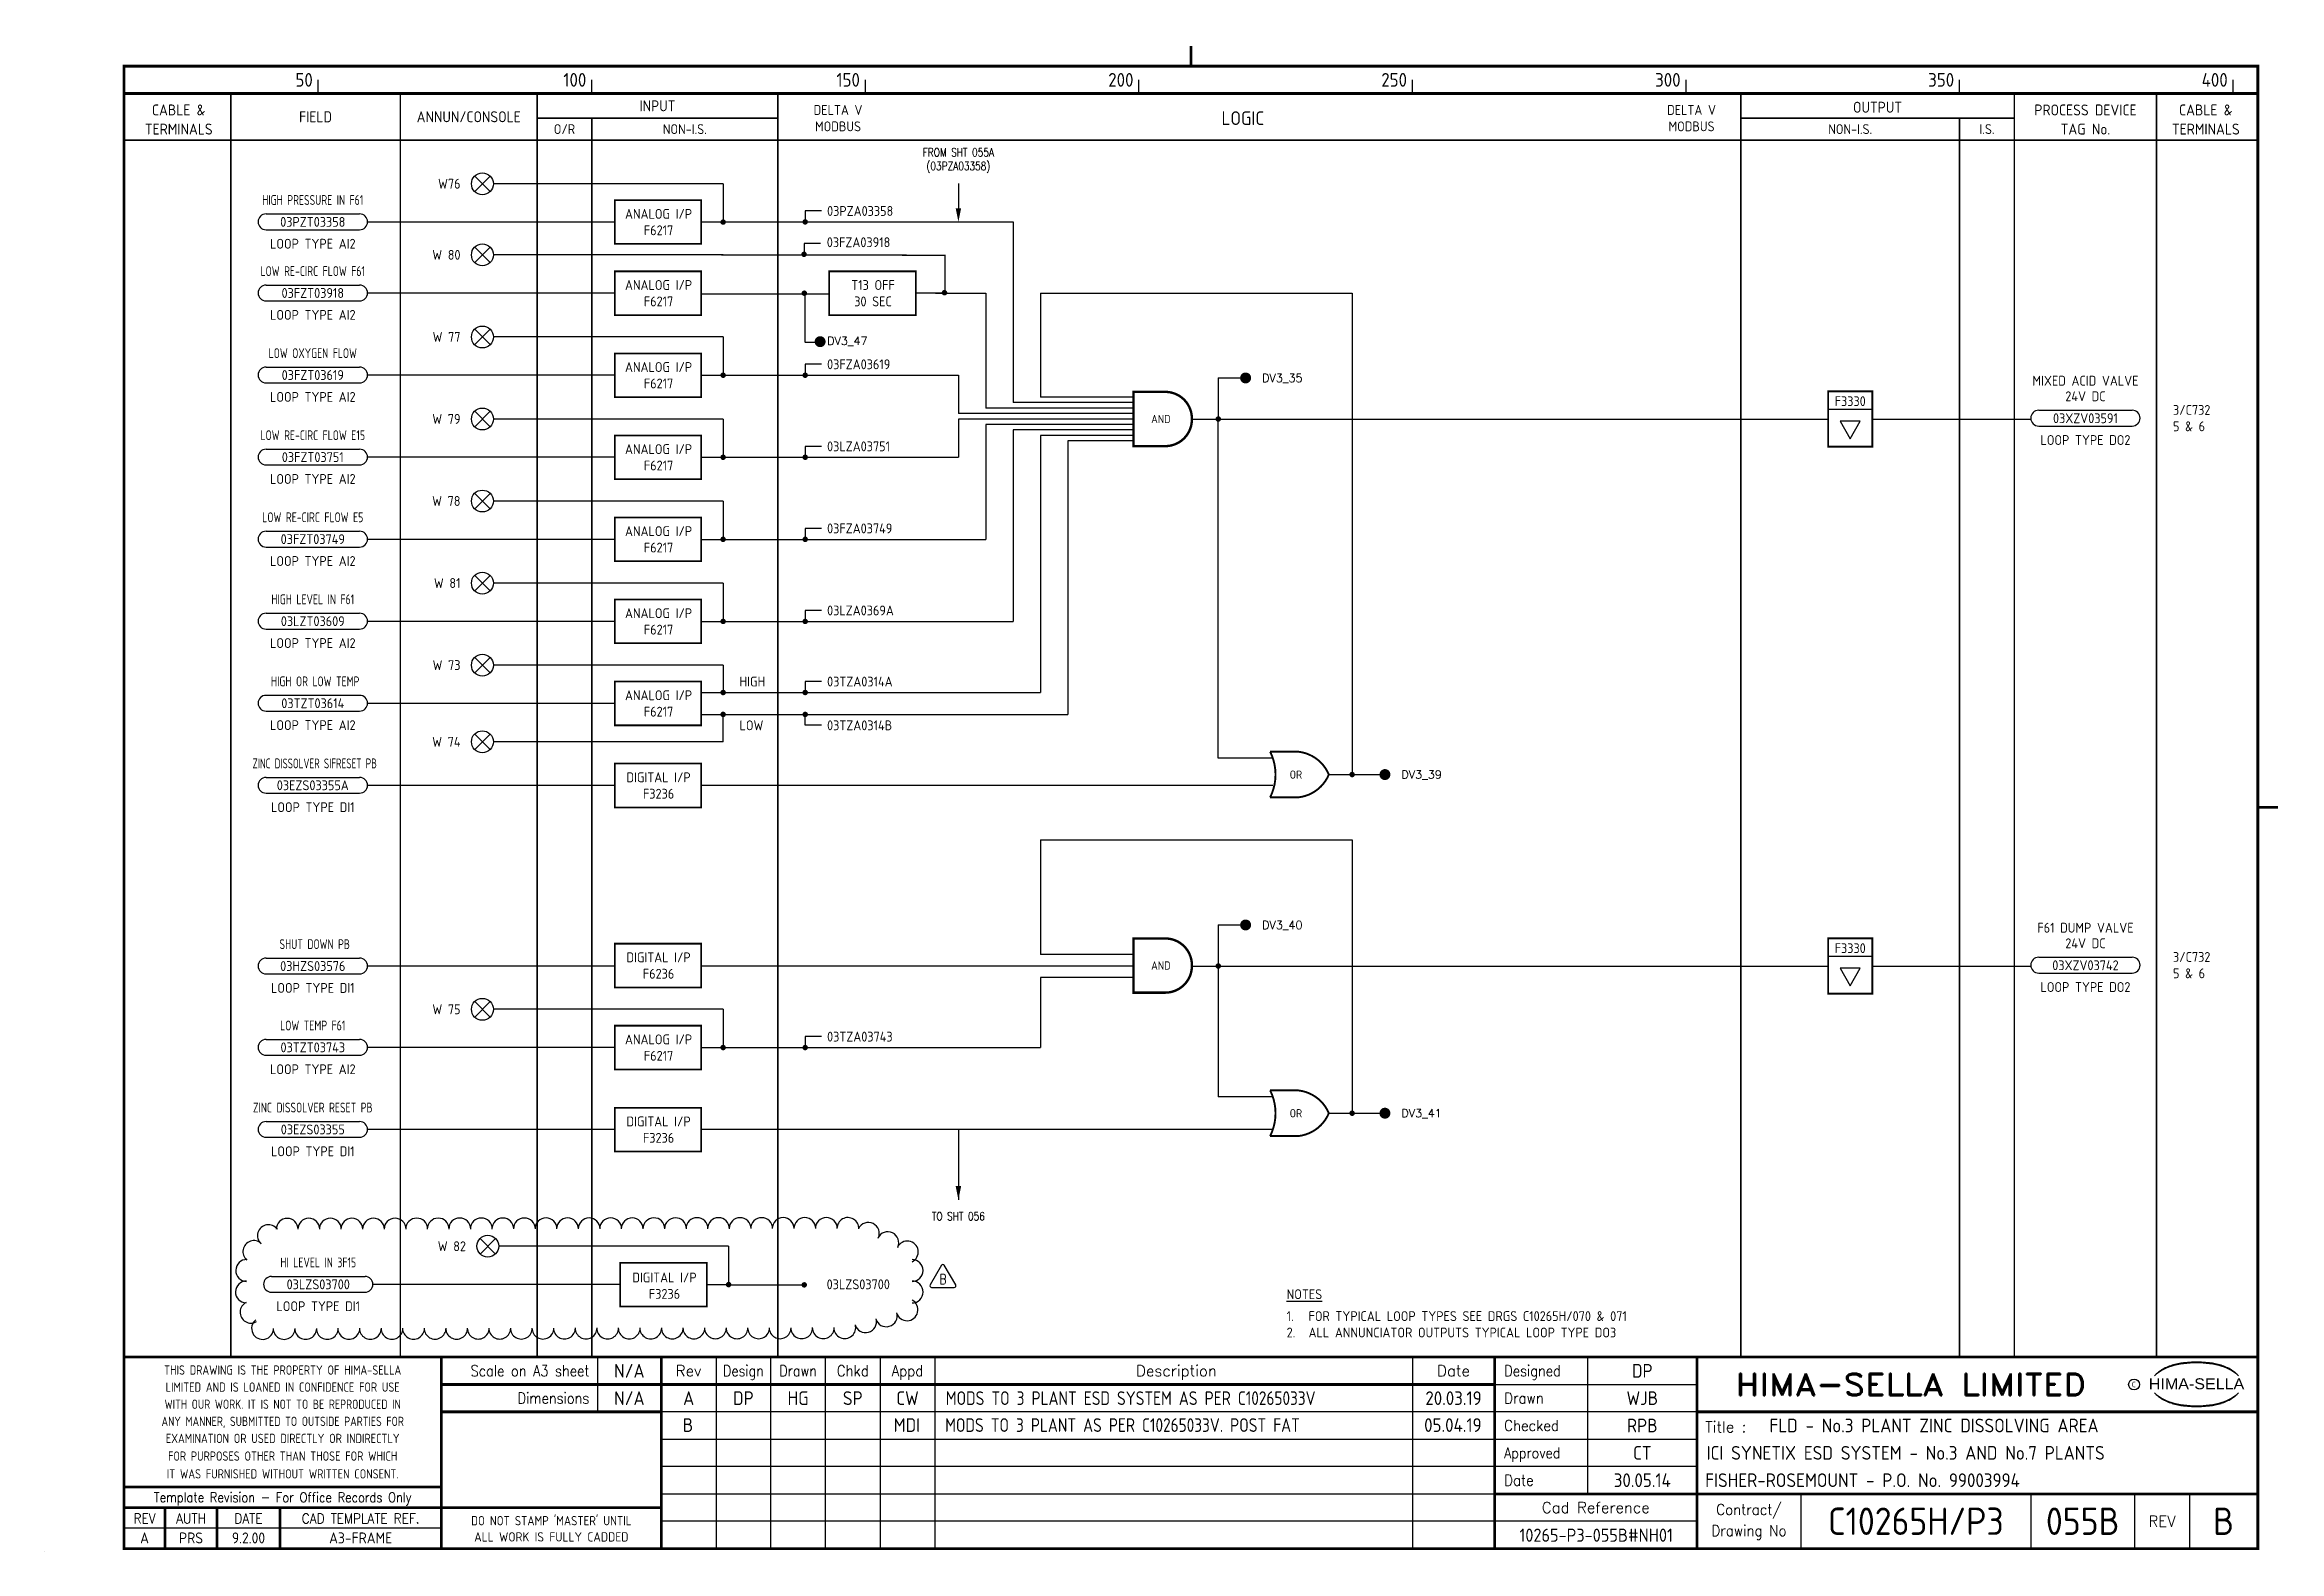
# Model space of a CAD drawing. Extents: x 0 to 408, y 0 to 275.
import ezdxf
from ezdxf.enums import TextEntityAlignment as Align

# ---------------------------------------------------------------- set-up
doc = ezdxf.new("R2010")
doc.units = 0
doc.header["$LTSCALE"] = 0.25
doc.header["$MEASUREMENT"] = 0
doc.linetypes.add('HIDDEN', pattern=[0.375, 0.25, -0.125])
doc.layers.get('0').update_dxf_attribs({"color": 41, "linetype": 'CONTINUOUS'})
for name, color, linetype in [('00-DRG_FRAME', 3, 'CONTINUOUS'), ('01-DRAW', 7, 'CONTINUOUS'), ('02-TEXT', 2, 'CONTINUOUS'), ('052', 7, 'CONTINUOUS'), ('052-TEXT', 2, 'CONTINUOUS'), ('055', 7, 'CONTINUOUS'), ('055-TEXT', 2, 'CONTINUOUS')]:
    doc.layers.add(name, color=color, linetype=linetype)
doc.styles.add('ARIAL', font='arial.ttf', dxfattribs={"height": 2.5})
doc.styles.add('ISO', font='iso.shx')
doc.styles.add('ROMAND', font='ROMAND')
doc.styles.add('ROMANS', font='romans.shx')

msp = doc.modelspace()

# ---------------------------------------------------------------- texts
at = {"layer": '00-DRG_FRAME', "style": 'ISO'}
for s, p in [('50', (49, 267.75)), ('100', (99, 267.75)), ('150', (149, 267.75)), ('200', (199, 267.75)), ('250', (249, 267.75)), ('300', (299, 267.75)), ('350', (349, 267.75)), ('400', (399, 267.75))]:
    msp.add_text(s, height=2.5, dxfattribs=at).set_placement(p, align=Align.RIGHT)
for s, height, p in [('CABLE &', 2, (24.5, 263.5)), ('FIELD', 2, (49.5, 262.25)), ('ANNUN/CONSOLE', 2, (77.5, 262.25)), ('INPUT', 2, (112, 264.25)), ('DELTA V', 1.8, (145, 263.5)), ('MODBUS', 1.8, (145, 260.5)), ('LOGIC', 2.5, (219, 262)), ('DELTA V', 1.8, (301, 263.5)), ('MODBUS', 1.8, (301, 260.5)), ('OUTPUT', 2, (335, 264)), ('PROCESS DEVICE', 2, (373, 263.5)), ('CABLE &', 2, (395, 263.5)), ('TERMINALS', 2, (24.5, 260)), ('O/R', 1.8, (95, 260)), ('NON-I.S.', 1.8, (117, 260)), ('NON-I.S.', 1.8, (330, 260)), ('I.S.', 1.8, (355, 260)), ('TAG No.', 2, (373, 260)), ('TERMINALS', 2, (395, 260))]:
    msp.add_text(s, height=height, dxfattribs=at).set_placement(p, align=Align.MIDDLE)
at = {"layer": '00-DRG_FRAME', "color": 3, "style": 'ISO'}
for s, width, p in [('THIS DRAWING IS THE PROPERTY OF HIMA-SELLA', 0.9, (43.5, 33.14)), ("DO NOT STAMP 'MASTER' UNTIL", 0.95, (92.6, 5.77))]:
    msp.add_text(s, height=1.7, dxfattribs=dict(at, width=width)).set_placement(p, align=Align.MIDDLE)
at = {"layer": '00-DRG_FRAME', "color": 4, "style": 'ROMAND', "width": 0.87}
for s, p in [('Scale on A3 sheet', (99.54, 32)), ('Dimensions', (99.54, 27.01))]:
    msp.add_text(s, height=2, dxfattribs=at).set_placement(p, align=Align.RIGHT)
at = {"layer": '00-DRG_FRAME', "color": 4, "style": 'ROMAND'}
for s, p in [('Rev', (117.7, 32)), ('Description', (206.85, 32)), ('Date', (257.5, 32))]:
    msp.add_text(s, height=2, dxfattribs=at).set_placement(p, align=Align.CENTER)
for s, width, p in [('Design', 0.85, (127.7, 32)), ('Drawn', 0.85, (137.7, 32)), ('Chkd', 0.9, (147.7, 32)), ('Appd', 0.9, (157.7, 32))]:
    msp.add_text(s, height=2, dxfattribs=dict(at, width=width)).set_placement(p, align=Align.CENTER)
for s, width, p in [('Designed', 0.87, (266.75, 32)), ('Drawn', 0.9, (266.75, 27)), ('Checked', 0.9, (266.75, 22)), ('Approved', 0.85, (266.75, 17)), ('Date', 0.9, (266.75, 12))]:
    msp.add_text(s, height=2, dxfattribs=dict(at, width=width)).set_placement(p)
at = {"layer": '00-DRG_FRAME', "color": 3, "style": 'ISO'}
for s, width, p in [('LIMITED AND IS LOANED IN CONFIDENCE FOR USE', 0.9, (43.5, 30.02)), ('ANY MANNER, SUBMITTED TO OUTSIDE PARTIES FOR', 0.87, (43.5, 23.76)), ('WITH OUR WORK. IT IS NOT TO BE REPRODUCED IN', 0.87, (43.5, 26.89)), ('EXAMINATION OR USED DIRECTLY OR INDIRECTLY', 0.9, (43.5, 20.64)), ('FOR PURPOSES OTHER THAN THOSE FOR WHICH', 0.9, (43.5, 17.41)), ('IT WAS FURNISHED WITHOUT WRITTEN CONSENT.', 0.9, (43.5, 14.16))]:
    msp.add_text(s, height=1.7, dxfattribs=dict(at, width=width)).set_placement(p, align=Align.MIDDLE_CENTER)
at = {"layer": '00-DRG_FRAME', "style": 'ROMAND', "width": 1.15}
msp.add_text('HIMA-SELLA LIMITED', height=4, dxfattribs=at).set_placement((341.1, 30.5), align=Align.MIDDLE)
at = {"layer": '00-DRG_FRAME', "color": 3, "style": 'ISO', "width": 0.9}
msp.add_text('C', height=1, dxfattribs=at).set_placement((381.84, 30), align=Align.CENTER)
at = {"layer": '00-DRG_FRAME', "style": 'ARIAL', "width": 1.05}
msp.add_text('HIMA-SELLA', height=2, dxfattribs=at).set_placement((393.3, 29.63), align=Align.CENTER)
at = {"layer": '00-DRG_FRAME', "color": 4, "style": 'ROMAND'}
msp.add_text('Title :', height=2, dxfattribs=at).set_placement((303.5, 21.75))
for s, height, width, p in [('Template Revision - For Office Records Only', 1.8, 0.85, (43.5, 9.62)), ('Contract/', 2, 0.9, (311.5, 7.5)), ('REV', 1.8, 0.9, (18.25, 6)), ('AUTH', 1.8, 0.9, (26.75, 6)), ('DATE', 1.8, 0.9, (37.25, 6)), ('CAD TEMPLATE REF.', 1.8, 0.9, (57.75, 6)), ('Drawing No', 2, 0.9, (311.5, 3.5))]:
    msp.add_text(s, height=height, dxfattribs=dict(at, width=width)).set_placement(p, align=Align.MIDDLE)
for s, p in [('Cad Reference', (283.5, 8)), ('REV', (387, 5.5))]:
    msp.add_text(s, height=2, dxfattribs=at).set_placement(p, align=Align.MIDDLE)
at = {"layer": '00-DRG_FRAME', "color": 41, "style": 'ISO'}
for s, p in [('A', (18.25, 1.45)), ('PRS', (26.75, 1.45)), ('9.2.00', (37.25, 1.45)), ('A3-FRAME', (57.75, 1.45))]:
    msp.add_text(s, height=2, dxfattribs=at).set_placement(p, align=Align.CENTER)
at = {"layer": '00-DRG_FRAME', "color": 3, "style": 'ISO'}
msp.add_text('ALL WORK IS FULLY CADDED', height=1.7, dxfattribs=at).set_placement((92.6, 2.64), align=Align.MIDDLE_CENTER)
at = {"layer": '02-TEXT', "style": 'ISO'}
for s, p in [('%%UNOTES', (227, 47)), ('1.', (227, 43)), ('2.', (227, 40)), ('ALL ANNUNCIATOR OUTPUTS TYPICAL LOOP TYPE DO3', (231, 40)), ('FOR TYPICAL LOOP TYPES SEE DRGS C10265H/070 & 071', (231, 43))]:
    msp.add_text(s, height=1.8, dxfattribs=at).set_placement(p, align=Align.MIDDLE_LEFT)
at = {"layer": '052', "style": 'ROMANS', "width": 0.8, "flags": 8}
for p in [(167, 245.53), (167, 66.76)]:
    msp.add_attdef('CN1', p, '1', height=0.0025, rotation=270, dxfattribs=at)
at = {"layer": '052-TEXT', "style": 'ISO'}
for s, p in [('MIXED ACID VALVE', (373, 214)), ('24V DC', (373, 211.16)), ('03XZV03591', (373, 207.14)), ('LOOP TYPE DO2', (373, 203.16)), ('F61 DUMP VALVE', (373, 114)), ('24V DC', (373, 111.16)), ('03XZV03742', (373, 107.14)), ('LOOP TYPE DO2', (373, 103.16))]:
    msp.add_text(s, height=1.8, dxfattribs=at).set_placement(p, align=Align.MIDDLE)
for p in [(330, 209.36), (330, 109.36)]:
    msp.add_text('F3330', height=1.8, dxfattribs=at).set_placement(p, align=Align.CENTER)
for s, p in [('3/C732', (389, 208.66)), ('5 & 6', (389, 205.66)), ('3/C732', (389, 108.66)), ('5 & 6', (389, 105.66))]:
    msp.add_text(s, height=1.8, dxfattribs=at).set_placement(p, align=Align.MIDDLE_LEFT)
at = {"layer": '055-TEXT', "style": 'ISO'}
for s, p in [('W76', (76, 250.01)), ('W 80', (76, 237.01)), ('W 77', (76, 222.01)), ('W 79', (76, 207.01)), ('W 78', (76, 192.01)), ('W 81', (76, 177.01)), ('W 73', (76, 162.01)), ('W 74', (76, 147.99)), ('W 75', (76, 99.09)), ('W 82', (77, 55.77))]:
    msp.add_text(s, height=1.8, dxfattribs=at).set_placement(p, align=Align.MIDDLE_RIGHT)
for s, width, p in [('HIGH PRESSURE IN F61', 0.8, (49, 247.04)), ('LOW RE-CIRC FLOW F61', 0.8, (49, 234.04)), ('LOW OXYGEN FLOW', 0.8, (49, 219.04)), ('LOW RE-CIRC FLOW E15', 0.8, (49, 204.04)), ('LOW RE-CIRC FLOW E5', 0.8, (49, 189.04)), ('HIGH LEVEL IN F61', 0.8, (49, 174.04)), ('HIGH OR LOW TEMP', 0.8, (49.44, 159.04)), ('ZINC DISSOLVER SIFRESET PB', 0.75, (49.35, 144.04)), ('SHUT DOWN PB', 0.8, (49.35, 111)), ('LOW TEMP F61', 0.8, (49, 96.13)), ('ZINC DISSOLVER RESET PB', 0.8, (49, 81.13)), ('HI LEVEL IN 3F15', 0.8, (50, 52.81))]:
    msp.add_text(s, height=1.8, dxfattribs=dict(at, width=width)).set_placement(p, align=Align.MIDDLE)
for s, height, p in [('ANALOG I/P', 1.8, (112.2, 244.5)), ('03PZT03358', 1.8, (49, 243.04)), ('F6217', 1.8, (112.2, 241.5)), ('LOOP TYPE AI2', 1.8, (49, 239.04)), ('03FZT03918', 1.8, (49, 230.04)), ('ANALOG I/P', 1.8, (112.2, 231.5)), ('F6217', 1.8, (112.2, 228.5)), ('T13 OFF', 1.8, (151.4, 231.5)), ('30 SEC', 1.8, (151.4, 228.5)), ('LOOP TYPE AI2', 1.8, (49, 226.04)), ('ANALOG I/P', 1.8, (112.2, 216.5)), ('03FZT03619', 1.8, (49, 215.04)), ('F6217', 1.8, (112.2, 213.5)), ('LOOP TYPE AI2', 1.8, (49, 211.04)), ('AND', 1.5, (204, 207)), ('03FZT03751', 1.8, (49, 200.04)), ('ANALOG I/P', 1.8, (112.2, 201.5)), ('LOOP TYPE AI2', 1.8, (49, 196.04)), ('F6217', 1.8, (112.2, 198.5)), ('03FZT03749', 1.8, (49, 185.04)), ('ANALOG I/P', 1.8, (112.2, 186.5)), ('F6217', 1.8, (112.2, 183.5)), ('LOOP TYPE AI2', 1.8, (49, 181.04)), ('ANALOG I/P', 1.8, (112.2, 171.5)), ('03LZT03609', 1.8, (49, 170.04)), ('F6217', 1.8, (112.2, 168.5)), ('LOOP TYPE AI2', 1.8, (49, 166.04)), ('03TZT03614', 1.8, (49, 155.04)), ('ANALOG I/P', 1.8, (112.2, 156.5)), ('LOOP TYPE AI2', 1.8, (49, 151.04)), ('F6217', 1.8, (112.2, 153.5)), ('03EZS03355A', 1.8, (49, 140.04)), ('DIGITAL I/P', 1.8, (112.2, 141.5)), ('F3236', 1.8, (112.2, 138.5)), ('OR', 1.5, (228.69, 142)), ('LOOP TYPE DI1', 1.8, (49, 136.04)), ('03HZS03576', 1.8, (49, 107)), ('DIGITAL I/P', 1.8, (112.2, 108.59)), ('F6236', 1.8, (112.2, 105.59)), ('AND', 1.5, (204, 107.09)), ('LOOP TYPE DI1', 1.8, (49, 103)), ('ANALOG I/P', 1.8, (112.2, 93.59)), ('03TZT03743', 1.8, (49, 92.13)), ('F6217', 1.8, (112.2, 90.59)), ('LOOP TYPE AI2', 1.8, (49, 88.13)), ('03EZS03355', 1.8, (49, 77.13)), ('DIGITAL I/P', 1.8, (112.2, 78.59)), ('OR', 1.5, (228.69, 80.09)), ('LOOP TYPE DI1', 1.8, (49, 73.13)), ('F3236', 1.8, (112.2, 75.59)), ('03LZS03700', 1.8, (50, 48.81)), ('DIGITAL I/P', 1.8, (113.28, 50.06)), ('LOOP TYPE DI1', 1.8, (50, 44.81)), ('F3236', 1.8, (113.28, 47.06))]:
    msp.add_text(s, height=height, dxfattribs=at).set_placement(p, align=Align.MIDDLE)
at = {"layer": '055-TEXT'}
for s, height, style, p in [('03PZA03358', 1.8, 'ISO', (143, 245.03)), ('03FZA03918', 1.8, 'ISO', (142.95, 239.31)), ('DV3_47', 1.5, 'ROMANS', (143.02, 221.29)), ('03FZA03619', 1.8, 'ISO', (143, 217)), ('DV3_35', 1.5, 'ROMANS', (222.5, 214.5)), ('03LZA03751', 1.8, 'ISO', (143, 202)), ('03FZA03749', 1.8, 'ISO', (143, 187)), ('03LZA0369A', 1.8, 'ISO', (143, 172)), ('HIGH', 1.8, 'ISO', (127, 159)), ('03TZA0314A', 1.8, 'ISO', (143, 159)), ('LOW', 1.8, 'ISO', (127, 151)), ('03TZA0314B', 1.8, 'ISO', (143, 151)), ('DV3_39', 1.5, 'ROMANS', (247.96, 142)), ('DV3_40', 1.5, 'ROMANS', (222.5, 114.5)), ('03TZA03743', 1.8, 'ISO', (143, 94.09)), ('DV3_41', 1.5, 'ROMANS', (247.96, 80.09)), ('03LZS03700', 1.8, 'ISO', (142.92, 48.81))]:
    msp.add_text(s, height=height, dxfattribs=dict(at, style=style)).set_placement(p, align=Align.MIDDLE_LEFT)
at = {"layer": '055-TEXT', "char_height": 1.5, "width": 33, "attachment_point": 2, "style": 'ROMANS'}
for s, insert in [('{\\W0.8;FROM SHT 055A\\P(03PZA03358)}', (167, 256.5)), ('{\\W0.8;TO SHT 056}', (167, 62))]:
    msp.add_mtext(s, dxfattribs=dict(at, insert=insert))

# ---------------------------------------------------------------- blocks, each defined once
blk = doc.blocks.new('A3-TITLE')
at = {"style": 'ISO'}
blk.add_attdef('TITLE_1', (315.25, 21.75), '', height=2.5, dxfattribs=at)
for tag, p in [('DRGNO', (372.5, 3)), ('REV.', (398.25, 3))]:
    blk.add_attdef(tag, text='', height=5, dxfattribs=at).set_placement(p, align=Align.CENTER)
blk = doc.blocks.new('A3-CONTRACT')
at = {"style": 'ISO'}
for tag, height, p in [('SCALE', 2.5, (106.86, 31.75)), ('DIMS', 2.5, (106.86, 26.75)), ('CAD-REF', 2.5, (282, 1.75)), ('CONTRACT', 5, (342, 3))]:
    blk.add_attdef(tag, text='', height=height, dxfattribs=at).set_placement(p, align=Align.CENTER)
for tag, p in [('TITLE_2', (303.75, 16.75)), ('TITLE_3', (303.5, 11.75))]:
    blk.add_attdef(tag, p, '', height=2.5, dxfattribs=at)
blk = doc.blocks.new('A3-REVA')
at = {"style": 'ISO'}
for tag, p in [('DESIGNED', (292, 31.75)), ('A', (117.7, 26.75)), ('DES', (127.7, 26.75)), ('DRN', (137.7, 26.75)), ('CHKD', (147.7, 26.75)), ('APPD', (157.7, 26.75)), ('DATE', (258, 26.75)), ('DRAWN', (292, 26.75)), ('CHECKED', (292, 21.75)), ('APPD', (292, 16.75)), ('DATE', (292, 11.75))]:
    blk.add_attdef(tag, text='', height=2.5, dxfattribs=at).set_placement(p, align=Align.CENTER)
blk.add_attdef('DESCRIPTION', (164.7, 26.75), '', height=2.5, dxfattribs=at)
blk = doc.blocks.new('TRI-A')
at = {"layer": '01-DRAW'}
blk.add_lwpolyline([(-0.26, 2.55), (-2.34, -1.05, 0.57735), (-2.08, -1.5), (2.08, -1.5, 0.57735), (2.34, -1.05), (0.26, 2.55, 0.57735)], format="xyb", close=True, dxfattribs=at)
at = {"layer": '02-TEXT', "color": 2, "style": 'ROMANS', "width": 0.8}
blk.add_text('B', height=1.8, dxfattribs=at).set_placement((0, 0), align=Align.MIDDLE)
blk = doc.blocks.new('*U11')
at = {"layer": '01-DRAW', "color": 0, "linetype": 'ByBlock', "lineweight": -2, "transparency": 16777216}
for centre, start, end in [((-56.78, 7.82), 35.8555, 227.4195), ((-53.35, 8.99), 0.0791, 180.0791), ((-49.41, 9), 0.0791, 180.0791), ((-45.47, 9), 0.0791, 180.0791), ((-41.53, 9.01), 0.0791, 180.0791), ((-37.59, 9.01), 0.0791, 180.0791), ((-33.64, 9.02), 0.0791, 180.0791), ((-29.7, 9.03), 0.0791, 180.0791), ((-25.76, 9.03), 0.0791, 180.0791), ((-21.82, 9.04), 0.0791, 180.0791), ((-17.88, 9.04), 0.0791, 180.0791), ((-13.94, 9.05), 0.0791, 180.0791), ((-10, 9.05), 0.0791, 180.0791), ((-6.05, 9.06), 0.0791, 180.0791), ((-2.11, 9.06), 0.0791, 180.0791), ((1.83, 9.07), 0.0791, 180.0791), ((5.77, 9.07), 0.0791, 180.0791), ((9.71, 9.08), 0.0791, 180.0791), ((13.65, 9.09), 0.0791, 180.0791), ((17.6, 9.09), 0.0791, 180.0791), ((21.54, 9.1), 0.0791, 180.0791), ((25.48, 9.1), 0.0791, 180.0791), ((29.42, 9.11), 0.0791, 180.0791), ((33.36, 9.11), 0.0791, 180.0791), ((37.3, 9.12), 0.0791, 180.0791), ((41.24, 9.12), 0.0791, 180.0791), ((45.19, 9.13), 0.0791, 180.0791), ((49.13, 9.13), 358.1782, 180.0791), ((52.87, 8.24), 334.4703, 154.4703), ((56.42, 6.54), 334.4703, 154.4703), ((-59.45, 4.92), 47.4195, 230.5584), ((59.98, 4.84), 296.1734, 154.4703), ((-60.75, 1.47), 88.977, 268.977), ((60.86, 1.46), 270, 90), ((-60.82, -2.47), 88.977, 268.977), ((59.93, -5.72), 196.1276, 62.1203), ((60.86, -2.48), 270, 90), ((-59.97, -6.16), 116.3338, 301.046), ((-57.86, -9.14), 128.3116, 0.0788), ((52.35, -7.91), 196.1276, 16.1276), ((56.14, -6.82), 196.1276, 16.1276), ((-53.92, -9.13), 180.0788, 0.0788), ((-49.97, -9.12), 180.0788, 0.0788), ((-46.03, -9.12), 180.0788, 0.0788), ((-42.09, -9.11), 180.0788, 0.0788), ((-38.15, -9.11), 180.0788, 0.0788), ((-34.21, -9.1), 180.0788, 0.0788), ((-30.27, -9.1), 180.0788, 0.0788), ((-26.32, -9.09), 180.0788, 0.0788), ((-22.38, -9.09), 180.0788, 0.0788), ((-18.44, -9.08), 180.0788, 0.0788), ((-14.5, -9.08), 180.0788, 0.0788), ((-10.56, -9.07), 180.0788, 0.0788), ((-6.62, -9.07), 180.0788, 0.0788), ((-2.68, -9.06), 180.0788, 0.0788), ((1.27, -9.05), 180.0788, 0.0788), ((5.21, -9.05), 180.0788, 0.0788), ((9.15, -9.04), 180.0788, 0.0788), ((13.09, -9.04), 180.0788, 0.0788), ((17.03, -9.03), 180.0788, 0.0788), ((20.97, -9.03), 180.0788, 0.0788), ((24.92, -9.02), 180.0788, 0.0788), ((28.86, -9.02), 180.0788, 0.0788), ((32.8, -9.01), 180.0788, 0.0788), ((36.74, -9.01), 180.0788, 0.0788), ((40.68, -9), 180.0788, 0.0788), ((44.62, -8.99), 180.0788, 0.0788), ((48.56, -8.99), 180.0788, 15.6062)]:
    blk.add_arc(centre, 2, start, end, dxfattribs=at)

# ---------------------------------------------------------------- linework, layer by layer
at = {"layer": '00-DRG_FRAME'}
for p, q in [((50, 266.5), (50, 269)), ((100, 266.5), (100, 269)), ((150, 266.5), (150, 269)), ((200, 266.5), (200, 269)), ((250, 266.5), (250, 269)), ((300, 266.5), (300, 269)), ((350, 266.5), (350, 269)), ((400, 266.5), (400, 269)), ((101.01, 35.5), (101.01, 25.5)), ((122.7, 35.5), (122.7, 0.5)), ((132.7, 0.5), (132.7, 35.5)), ((142.7, 0.5), (142.7, 35.5)), ((152.7, 35.5), (152.7, 0.5)), ((162.7, 35.5), (162.7, 0.5)), ((250, 35.5), (250, 0.5)), ((282, 35.5), (282, 10.5)), ((265, 30.5), (302, 30.5)), ((302, 25.5), (112.7, 25.5)), ((112.7, 20.5), (302, 20.5)), ((302, 15.5), (112.7, 15.5)), ((112.7, 10.5), (265, 10.5)), ((321, 10.5), (321, 0.5)), ((363, 10.5), (363, 0.5)), ((382, 0.5), (382, 10.5)), ((392, 10.5), (392, 0.5)), ((72.5, 4.25), (14.5, 4.25)), ((302, 5.5), (112.7, 5.5)), ((0, 0), (0, 0.03))]:
    msp.add_line(p, q, dxfattribs=at)
for points, const_width in [([(209.5, 271.5), (209.5, 275.18)], 0.5), ([(209.5, 271.5), (209.5, 275.18)], 0.5), ([(14.5, 266.5), (404.5, 266.5)], 0.5), ([(34, 266.5), (34, 35.5)], 0.3), ([(65, 266.5), (65, 35.5)], 0.3), ([(90, 266.5), (90, 35.5)], 0.3), ([(134, 266.5), (134, 35.5)], 0.3), ([(310, 266.5), (310, 35.5)], 0.3), ([(360, 266.5), (360, 35.5)], 0.3), ([(386, 266.5), (386, 35.5)], 0.3), ([(90, 262), (134, 262)], 0.3), ([(310, 262), (360, 262)], 0.3), ([(14.5, 258), (404.5, 258)], 0.3), ([(404.5, 136), (408.18, 136)], 0.5), ([(404.5, 35.5), (14.5, 35.5)], 0.5), ([(72.5, 0.5), (72.5, 35.5)], 0.5), ([(112.7, 0.5), (112.7, 35.5)], 0.5), ([(265, 35.5), (265, 0.5)], 0.5), ([(302, 0.5), (302, 35.5)], 0.5), ([(265, 30.5), (72.5, 30.5)], 0.5), ([(112.7, 25.5), (72.5, 25.5)], 0.5), ([(404.5, 25.5), (302, 25.5)], 0.5), ([(14.5, 11.75), (72.5, 11.75)], 0.5), ([(14.5, 8), (72.5, 8)], 0.5), ([(22, 0.5), (22, 8)], 0.5), ([(31.5, 0.5), (31.5, 8)], 0.5), ([(43, 0.5), (43, 8)], 0.5), ([(112.7, 8), (72.5, 8)], 0.5), ([(265, 10.5), (404.5, 10.5)], 0.5)]:
    msp.add_lwpolyline(points, dxfattribs=dict(at, const_width=const_width))
at = {"layer": '00-DRG_FRAME', "const_width": 0.5}
msp.add_lwpolyline([(14.5, 0.5), (404.5, 0.5), (404.5, 271.5), (14.5, 271.5)], close=True, dxfattribs=at)
at = {"layer": '00-DRG_FRAME', "linetype": 'HIDDEN', "ltscale": 20, "const_width": 0.3}
for points in [[(100, 262), (100, 35.5)], [(350, 262), (350, 35.5)]]:
    msp.add_lwpolyline(points, dxfattribs=at)
at = {"layer": '00-DRG_FRAME', "color": 3}
msp.add_circle((381.88, 30.5), 1, dxfattribs=at)
for centre, radius, start, end in [((390.6, 26.83), 7.24, 106.0532, 133.5024), ((390.11, 28.1), 5.98, 122.244, 131.6154), ((389.75, 28.78), 5.21, 111.8206, 122.8668), ((391.78, 24.7), 9.76, 107.5931, 113.9452), ((393.1, 18.5), 15.94, 89.2698, 106.3911), ((392.1, 23.52), 10.99, 96.0146, 107.3203), ((393.29, 16.31), 18.28, 92.8917, 97.3734), ((393.24, 18.86), 15.73, 89.7805, 93.1738), ((393.36, 18.86), 15.73, 86.8262, 90.2195), ((393.51, 18.5), 15.94, 73.6089, 90.7302), ((393.31, 16.31), 18.28, 82.6266, 87.1083), ((394.51, 23.52), 10.99, 72.6797, 83.9854), ((394.83, 24.7), 9.76, 66.0548, 72.4069), ((396, 26.83), 7.24, 46.4976, 73.9468), ((396.85, 28.78), 5.21, 57.1332, 68.1794), ((396.49, 28.1), 5.98, 48.3846, 57.756), ((390.88, 27.01), 7.3, 130.419, 136.057), ((390.88, 34.04), 7.3, 223.943, 229.581), ((390.6, 34.23), 7.24, 226.4976, 253.9468), ((396, 34.23), 7.24, 286.0532, 313.5024), ((395.73, 27.01), 7.3, 43.943, 49.581), ((395.73, 34.04), 7.3, 310.419, 316.057), ((390.11, 32.96), 5.98, 228.3846, 237.756), ((389.75, 32.28), 5.21, 237.1332, 248.1794), ((391.78, 36.36), 9.76, 246.0548, 252.4069), ((393.1, 42.56), 15.94, 253.6089, 270.7302), ((392.1, 37.54), 10.99, 252.6797, 263.9854), ((393.29, 44.75), 18.28, 262.6266, 267.1083), ((393.24, 42.19), 15.73, 266.8262, 270.2195), ((393.51, 42.56), 15.94, 269.2698, 286.3911), ((393.36, 42.19), 15.73, 269.7805, 273.1738), ((393.31, 44.75), 18.28, 272.8917, 277.3734), ((394.51, 37.54), 10.99, 276.0146, 287.3203), ((394.83, 36.36), 9.76, 287.5931, 293.9452), ((396.85, 32.28), 5.21, 291.8206, 302.8668), ((396.49, 32.96), 5.98, 302.244, 311.6154)]:
    msp.add_arc(centre, radius, start, end, dxfattribs=at)
at = {"layer": '01-DRAW'}
for p, q in [((124, 250), (82, 250)), ((124, 250), (124, 243)), ((167, 250.03), (167, 244.03)), ((104.2, 243), (59, 243)), ((120, 243.03), (177, 243.03)), ((139, 245.03), (139, 243.03)), ((142, 245.03), (139, 245.03)), ((177, 243.03), (177, 210)), ((124, 237), (82, 237)), ((123.68, 236.99), (157.51, 236.99)), ((138.8, 239.11), (138.8, 237.11)), ((141.8, 239.11), (138.8, 239.11)), ((156.7, 236.98), (164.55, 236.98)), ((164.51, 237), (164.51, 230)), ((104.2, 230), (59, 230)), ((120.01, 229.89), (137.43, 229.89)), ((137.01, 229.87), (143.5, 229.87)), ((138.91, 230.11), (138.91, 221.08)), ((164.55, 229.99), (159.26, 229.99)), ((162.8, 230), (172, 230)), ((172, 230), (172, 209)), ((182, 230), (182, 211)), ((182, 230), (238.96, 230)), ((238.96, 230), (238.96, 142)), ((124, 222), (82, 222)), ((124, 222), (124, 215)), ((138.92, 221.06), (141.54, 221.06)), ((139, 217), (139, 215)), ((142, 217), (139, 217)), ((104.2, 215), (59, 215)), ((120, 215), (167, 215)), ((167, 215), (167, 208)), ((214.5, 214.5), (219.5, 214.5)), ((214.5, 214.5), (214.5, 207.5)), ((199, 209), (172, 209)), ((199, 210), (177, 210)), ((199, 211), (182, 211)), ((124, 207), (82, 207)), ((124, 207), (124, 200)), ((199, 208), (167, 208)), ((199, 207), (167, 207)), ((167, 207), (167, 200)), ((199, 206), (172, 206)), ((172, 206), (172, 185)), ((199, 205), (177, 205)), ((177, 205), (177, 170)), ((334.05, 207), (363.01, 207)), ((139, 202), (139, 200)), ((142, 202), (139, 202)), ((199, 204), (182, 204)), ((182, 204), (182, 157)), ((199, 203), (187, 203)), ((187, 203), (187, 153)), ((104.2, 200), (59, 200)), ((120, 200), (167, 200)), ((124, 192), (82, 192)), ((124, 192), (124, 185)), ((104.2, 185), (59, 185)), ((120, 185), (172, 185)), ((139, 187), (139, 185)), ((142, 187), (139, 187)), ((124, 177), (82, 177)), ((124, 177), (124, 170)), ((139, 172), (139, 170)), ((142, 172), (139, 172)), ((104.2, 170), (59, 170)), ((120, 170), (177, 170)), ((124, 162), (82, 162)), ((124, 162), (124, 157)), ((120, 157), (182, 157)), ((139, 159), (139, 157)), ((142, 159), (139, 159)), ((104.2, 155), (59, 155)), ((120, 153), (187, 153)), ((124, 148), (124, 153)), ((139, 151), (139, 153)), ((124, 148), (82, 148)), ((142, 151), (139, 151)), ((104.2, 140), (59, 140)), ((234.71, 142), (244.96, 142)), ((182, 130.09), (182, 109.09)), ((182, 130.09), (238.96, 130.09)), ((238.96, 130.09), (238.96, 80.09)), ((214.5, 114.5), (219.5, 114.5)), ((214.5, 114.5), (214.5, 83.09)), ((104.2, 107), (59, 107)), ((199, 107), (120, 107)), ((199, 109.09), (182, 109.09)), ((209.68, 107), (325.95, 107)), ((334.05, 107), (363.01, 107)), ((199, 104.91), (182, 104.91)), ((182, 104.91), (182, 92.09)), ((124, 99.09), (82, 99.09)), ((124, 99.09), (124, 92.09)), ((139, 94.09), (139, 92.09)), ((142, 94.09), (139, 94.09)), ((104.2, 92.09), (59, 92.09)), ((120, 92.09), (182, 92.09)), ((234.71, 80.09), (244.96, 80.09)), ((104.2, 77.09), (59, 77.09)), ((167, 77.09), (167, 64.26)), ((125, 55.76), (83, 55.76)), ((125, 55.76), (125, 48.76)), ((105.2, 48.76), (60, 48.76)), ((124.99, 48.72), (121, 48.72)), ((125.03, 48.71), (138.71, 48.71))]:
    msp.add_line(p, q, dxfattribs=at)
at = {"layer": '052'}
for p, q in [((325.95, 208.8), (334.05, 208.8)), ((364.45, 208.6), (381.55, 208.6)), ((364.45, 205.72), (381.55, 205.72)), ((325.95, 108.8), (334.05, 108.8)), ((364.45, 108.6), (381.55, 108.6)), ((364.45, 105.72), (381.55, 105.72))]:
    msp.add_line(p, q, dxfattribs=at)
at = {"layer": '052', "const_width": 0.5}
for points in [[(123.75, 243, 1), (124.25, 243, 1)], [(139.25, 243.03, -1), (138.75, 243.03, -1)], [(139.05, 237.11, -1), (138.55, 237.11, -1)], [(139.09, 230, -1), (138.59, 230, -1)], [(164.21, 230.09, 1), (164.71, 230.09, 1)], [(123.75, 215, 1), (124.25, 215, 1)], [(139.25, 215, -1), (138.75, 215, -1)], [(214.25, 207, 1), (214.75, 207, 1)], [(123.75, 200, 1), (124.25, 200, 1)], [(139.25, 200, -1), (138.75, 200, -1)], [(123.75, 185, 1), (124.25, 185, 1)], [(139.25, 185, -1), (138.75, 185, -1)], [(123.75, 170, 1), (124.25, 170, 1)], [(139.25, 170, -1), (138.75, 170, -1)], [(123.75, 157, 1), (124.25, 157, 1)], [(139.25, 157, -1), (138.75, 157, -1)], [(123.75, 153, -1), (124.25, 153, -1)], [(139.25, 153, 1), (138.75, 153, 1)], [(238.71, 142, 1), (239.21, 142, 1)], [(214.25, 107, 1), (214.75, 107, 1)], [(123.75, 92.09, 1), (124.25, 92.09, 1)], [(139.25, 92.09, -1), (138.75, 92.09, -1)], [(238.71, 80.09, 1), (239.21, 80.09, 1)], [(124.75, 48.76, 1), (125.25, 48.76, 1)], [(139.08, 48.71, -1), (138.58, 48.71, -1)]]:
    msp.add_lwpolyline(points, format="xyb", close=True, dxfattribs=at)
at = {"layer": '052', "const_width": 0.315}
for points in [[(325.95, 201.94), (334.05, 201.94), (334.05, 212.06), (325.95, 212.06)], [(325.95, 101.94), (334.05, 101.94), (334.05, 112.06), (325.95, 112.06)]]:
    msp.add_lwpolyline(points, close=True, dxfattribs=at)
at = {"layer": '052'}
for points in [[(330, 203.4), (331.85, 206.61), (328.15, 206.61)], [(330, 103.4), (331.85, 106.61), (328.15, 106.61)]]:
    msp.add_lwpolyline(points, close=True, dxfattribs=at)
for centre, start, end in [((364.45, 207.16), 90, 270), ((381.55, 207.16), 270, 90), ((364.45, 107.16), 90, 270), ((381.55, 107.16), 270, 90)]:
    msp.add_arc(centre, 1.44, start, end, dxfattribs=at)
for points in [[(167.5, 245.53), (166.5, 245.53), (167, 243.03)], [(167.5, 66.76), (166.5, 66.76), (167, 64.26)]]:
    msp.add_solid(points, dxfattribs=at)
at = {"layer": '055'}
for p, q in [((78.59, 251.41), (81.41, 248.59)), ((78.59, 248.59), (81.41, 251.41)), ((40.45, 244.49), (57.56, 244.49)), ((40.45, 241.6), (57.56, 241.6)), ((78.59, 238.41), (81.41, 235.59)), ((78.59, 235.59), (81.41, 238.41)), ((40.45, 231.49), (57.56, 231.49)), ((40.45, 228.6), (57.56, 228.6)), ((78.59, 223.41), (81.41, 220.59)), ((78.59, 220.59), (81.41, 223.41)), ((40.45, 216.49), (57.56, 216.49)), ((40.45, 213.6), (57.56, 213.6)), ((78.59, 208.41), (81.41, 205.59)), ((78.59, 205.59), (81.41, 208.41)), ((209.68, 207), (325.95, 207)), ((214.5, 145), (214.5, 207)), ((40.45, 201.49), (57.56, 201.49)), ((40.45, 198.6), (57.56, 198.6)), ((78.59, 193.41), (81.41, 190.59)), ((78.59, 190.59), (81.41, 193.41)), ((40.45, 186.49), (57.56, 186.49)), ((40.45, 183.6), (57.56, 183.6)), ((78.59, 178.41), (81.41, 175.59)), ((78.59, 175.59), (81.41, 178.41)), ((40.45, 171.49), (57.56, 171.49)), ((40.45, 168.6), (57.56, 168.6)), ((78.59, 163.41), (81.41, 160.59)), ((78.59, 160.59), (81.41, 163.41)), ((40.45, 156.49), (57.56, 156.49)), ((40.45, 153.6), (57.56, 153.6)), ((78.59, 146.59), (81.41, 149.41)), ((78.59, 149.41), (81.41, 146.59)), ((224.47, 145), (214.5, 145)), ((40.45, 141.49), (57.56, 141.49)), ((224.47, 140), (120, 140)), ((40.45, 138.6), (57.56, 138.6)), ((40.45, 108.44), (57.56, 108.44)), ((40.45, 105.56), (57.56, 105.56)), ((78.59, 100.5), (81.41, 97.67)), ((78.59, 97.67), (81.41, 100.5)), ((40.45, 93.57), (57.56, 93.57)), ((40.45, 90.69), (57.56, 90.69)), ((224.47, 83.09), (214.5, 83.09)), ((40.45, 78.57), (57.56, 78.57)), ((40.45, 75.69), (57.56, 75.69)), ((224.47, 77.09), (120, 77.09)), ((79.58, 57.18), (82.41, 54.35)), ((79.58, 54.35), (82.41, 57.18)), ((41.44, 50.25), (58.55, 50.25)), ((41.44, 47.36), (58.55, 47.36))]:
    msp.add_line(p, q, dxfattribs=at)
at = {"layer": '055', "const_width": 0.315}
for points in [[(104.2, 247), (120, 247), (120, 239), (104.2, 239)], [(104.2, 234), (120, 234), (120, 226), (104.2, 226)], [(143.4, 234), (159.2, 234), (159.2, 226), (143.4, 226)], [(104.2, 211), (120, 211), (120, 219), (104.2, 219)], [(104.2, 196), (120, 196), (120, 204), (104.2, 204)], [(104.2, 181), (120, 181), (120, 189), (104.2, 189)], [(104.2, 166), (120, 166), (120, 174), (104.2, 174)], [(104.2, 151), (120, 151), (120, 159), (104.2, 159)], [(104.2, 136), (120, 136), (120, 144), (104.2, 144)], [(104.2, 103.09), (120, 103.09), (120, 111.09), (104.2, 111.09)], [(104.2, 88.09), (120, 88.09), (120, 96.09), (104.2, 96.09)], [(104.2, 73.09), (120, 73.09), (120, 81.09), (104.2, 81.09)], [(105.2, 44.76), (121, 44.76), (121, 52.76), (105.2, 52.76)]]:
    msp.add_lwpolyline(points, close=True, dxfattribs=at)
at = {"layer": '055'}
for points, const_width in [([(141.23, 221.14, 1), (142.23, 221.14, 1)], 1), ([(219, 214.5, 1), (220, 214.5, 1)], 1), ([(209.68, 206.91), (209.68, 207.09, 0.414214), (204.8, 211.96), (199, 211.96), (199, 202.04), (204.8, 202.04, 0.414214)], 0.438), ([(229.11, 137.83), (223.98, 137.83, 0.235802), (223.98, 146.18), (229.11, 146.18, -0.273487), (234.71, 142, -0.273487)], 0.35), ([(244.46, 142, 1), (245.46, 142, 1)], 1), ([(219, 114.5, 1), (220, 114.5, 1)], 1), ([(209.68, 107), (209.68, 107.17, 0.414214), (204.8, 112.04), (199, 112.04), (199, 102.13), (204.8, 102.13, 0.414214)], 0.438), ([(229.11, 75.91), (223.98, 75.91, 0.235802), (223.98, 84.26), (229.11, 84.26, -0.273487), (234.71, 80.09, -0.273487)], 0.35), ([(244.46, 80.09, 1), (245.46, 80.09, 1)], 1)]:
    msp.add_lwpolyline(points, format="xyb", close=True, dxfattribs=dict(at, const_width=const_width))
for centre in [(80, 250), (80, 237), (80, 222), (80, 207), (80, 192), (80, 177), (80, 162), (80, 148), (80, 99.09), (80.98, 55.78)]:
    msp.add_circle(centre, 2, dxfattribs=at)
for centre, start, end in [((40.45, 243.04), 90, 270), ((57.56, 243.04), 270, 90), ((40.45, 230.04), 90, 270), ((57.56, 230.04), 270, 90), ((40.45, 215.04), 90, 270), ((57.56, 215.04), 270, 90), ((40.45, 200.04), 90, 270), ((57.56, 200.04), 270, 90), ((40.45, 185.04), 90, 270), ((57.56, 185.04), 270, 90), ((40.45, 170.04), 90, 270), ((57.56, 170.04), 270, 90), ((40.45, 155.04), 90, 270), ((57.56, 155.04), 270, 90), ((40.45, 140.04), 90, 270), ((57.56, 140.04), 270, 90), ((40.45, 107), 90, 270), ((57.56, 107), 270, 90), ((40.45, 92.13), 90, 270), ((57.56, 92.13), 270, 90), ((40.45, 77.13), 90, 270), ((57.56, 77.13), 270, 90), ((41.44, 48.81), 90, 270), ((58.55, 48.81), 270, 90)]:
    msp.add_arc(centre, 1.44, start, end, dxfattribs=at)

# ---------------------------------------------------------------- block references
ref = msp.add_blockref('A3-CONTRACT', (0, 0))
ref.add_attrib('SCALE', 'N/A', dxfattribs={"height": 2.5, "style": 'ISO'}).set_placement((106.86, 31.75), align=Align.CENTER)
ref.add_attrib('DIMS', 'N/A', dxfattribs={"height": 2.5, "style": 'ISO'}).set_placement((106.86, 26.75), align=Align.CENTER)
ref.add_attrib('CAD-REF', '10265-P3-055B#NH01', dxfattribs={"height": 2.4, "style": 'ISO'}).set_placement((283.57, 1.75), align=Align.CENTER)
ref.add_attrib('TITLE_2', 'ICI SYNETIX ESD SYSTEM - No.3 AND No.7 PLANTS', (303.75, 16.75), dxfattribs={"height": 2.5, "style": 'ISO'})
ref.add_attrib('TITLE_3', 'FISHER-ROSEMOUNT - P.O. No. 99003994', (303.5, 11.75), dxfattribs={"height": 2.5, "style": 'ISO'})
ref.add_attrib('CONTRACT', 'C10265H/P3', dxfattribs={"height": 5, "style": 'ISO'}).set_placement((342, 3), align=Align.CENTER)
at = {"layer": '01-DRAW', "color": 6}
for name, p in [('*U11', (97.68, 49.88)), ('TRI-A', (164.17, 49.74))]:
    msp.add_blockref(name, p, dxfattribs=at)
at = {"layer": '055-TEXT'}
ref = msp.add_blockref('A3-REVA', (0, 0), dxfattribs=at)
ref.add_attrib('DESIGNED', 'DP', dxfattribs={"layer": '0', "height": 2.5, "style": 'ISO'}).set_placement((292, 31.75), align=Align.CENTER)
ref.add_attrib('DRAWN', 'WJB', dxfattribs={"layer": '0', "height": 2.5, "style": 'ISO'}).set_placement((292, 26.75), align=Align.CENTER)
ref.add_attrib('CHECKED', 'RPB', dxfattribs={"layer": '0', "height": 2.5, "style": 'ISO'}).set_placement((292, 21.75), align=Align.CENTER)
ref.add_attrib('APPD', 'CT', dxfattribs={"layer": '0', "height": 2.5, "style": 'ISO'}).set_placement((292, 16.75), align=Align.CENTER)
ref.add_attrib('A', 'A', dxfattribs={"layer": '0', "height": 2.5, "style": 'ISO'}).set_placement((117.7, 26.75), align=Align.CENTER)
ref.add_attrib('DES', 'DP', dxfattribs={"layer": '0', "height": 2.5, "style": 'ISO'}).set_placement((127.7, 26.75), align=Align.CENTER)
ref.add_attrib('DRN', 'HG', dxfattribs={"layer": '0', "height": 2.5, "style": 'ISO'}).set_placement((137.7, 26.75), align=Align.CENTER)
ref.add_attrib('CHKD', 'SP', dxfattribs={"layer": '0', "height": 2.5, "style": 'ISO'}).set_placement((147.7, 26.75), align=Align.CENTER)
ref.add_attrib('APPD', 'CW', dxfattribs={"layer": '0', "height": 2.5, "style": 'ISO'}).set_placement((157.7, 26.75), align=Align.CENTER)
ref.add_attrib('DESCRIPTION', 'MODS TO 3 PLANT ESD SYSTEM AS PER C10265033V', (164.7, 26.75), dxfattribs={"layer": '0', "height": 2.5, "style": 'ISO', "width": 0.9})
ref.add_attrib('DATE', '20.03.19', dxfattribs={"layer": '0', "height": 2.5, "style": 'ISO'}).set_placement((257.5, 26.75), align=Align.CENTER)
ref.add_attrib('DATE', '30.05.14', dxfattribs={"layer": '0', "height": 2.5, "style": 'ISO'}).set_placement((292, 11.75), align=Align.CENTER)
ref = msp.add_blockref('A3-REVA', (-0.12, -4.92), dxfattribs=at)
ref.add_attrib('A', 'B', dxfattribs={"layer": '0', "height": 2.5, "style": 'ISO'}).set_placement((117.58, 21.83), align=Align.CENTER)
ref.add_attrib('APPD', 'MDI', dxfattribs={"layer": '0', "height": 2.5, "style": 'ISO'}).set_placement((157.58, 21.83), align=Align.CENTER)
ref.add_attrib('DESCRIPTION', 'MODS TO 3 PLANT AS PER C10265033V. POST FAT', (164.58, 21.83), dxfattribs={"layer": '0', "height": 2.5, "style": 'ISO', "width": 0.9})
ref.add_attrib('DATE', '05.04.19', dxfattribs={"layer": '0', "height": 2.5, "style": 'ISO'}).set_placement((257.38, 21.83), align=Align.CENTER)
msp.add_blockref('A3-TITLE', (0, 0), dxfattribs=at).add_auto_attribs({'TITLE_1': 'FLD - No.3 PLANT ZINC DISSOLVING AREA', 'DRGNO': '055B', 'REV.': 'B'})

msp.set_redraw_order([(e.dxf.handle, doc.entitydb.next_handle()) for e in msp.query("TEXT MTEXT ATTDEF DIMENSION ARC_DIMENSION")])  # texts and dimensions are drawn at this point

doc.saveas('drawing.dxf')
